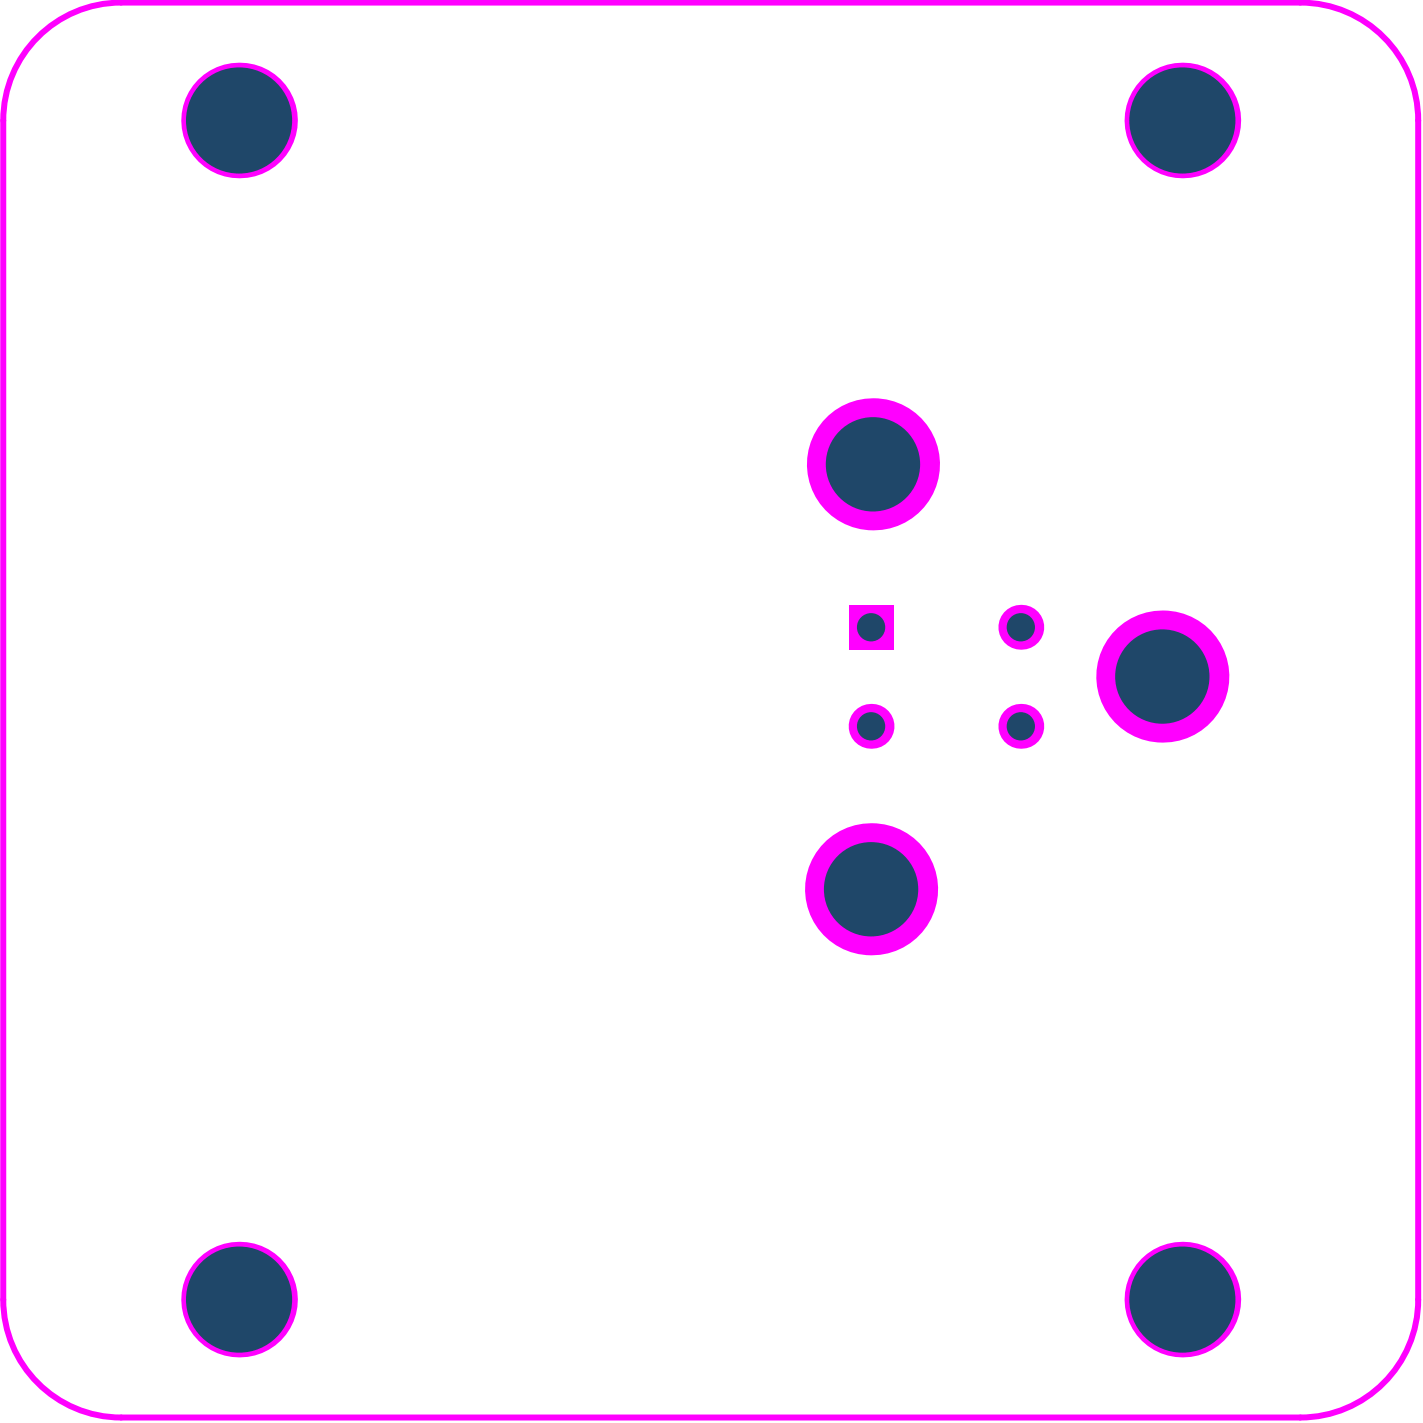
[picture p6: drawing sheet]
<svg xmlns="http://www.w3.org/2000/svg" width="201mm" height="201mm" viewBox="0 0 201 201" stroke-linecap="round" stroke-linejoin="round" font-family="sans-serif">
<path d="M4.8 5.8a16.6 16.6 0 0 1 12.3-5.4h166.3a16.6 16.6 0 0 1 16.7 16.6v166.3a16.6 16.6 0 0 1-16.7 16.7h-166.3a16.6 16.6 0 0 1-16.6-16.7v-166.3a16.6 16.6 0 0 1 4.3-11.2z" fill="none" stroke="#f0f" stroke-width=".84"/>
<circle cx="33.7" cy="183.3" r="8.2" fill="#f0f"/>
<circle cx="33.7" cy="183.3" r="7.5" fill="#1f4769"/>
<circle cx="166.8" cy="17" r="8.2" fill="#f0f"/>
<circle cx="166.8" cy="17" r="7.5" fill="#1f4769"/>
<circle cx="122.9" cy="102.5" r="3.2" fill="#f0f"/>
<circle cx="122.9" cy="102.5" r="2" fill="#1f4769"/>
<circle cx="144" cy="88.5" r="3.2" fill="#f0f"/>
<circle cx="144" cy="88.5" r="2" fill="#1f4769"/>
<circle cx="123.1" cy="65.5" r="9.3" fill="#f0f"/>
<circle cx="123.1" cy="65.5" r="6.7" fill="#1f4769"/>
<circle cx="164" cy="95.4" r="9.3" fill="#f0f"/>
<circle cx="164" cy="95.4" r="6.7" fill="#1f4769"/>
<circle cx="144" cy="102.5" r="3.2" fill="#f0f"/>
<circle cx="144" cy="102.5" r="2" fill="#1f4769"/>
<circle cx="122.9" cy="125.4" r="9.3" fill="#f0f"/>
<circle cx="122.9" cy="125.4" r="6.7" fill="#1f4769"/>
<circle cx="33.7" cy="17" r="8.2" fill="#f0f"/>
<circle cx="33.7" cy="17" r="7.5" fill="#1f4769"/>
<path d="M119.7 85.3h6.3v6.3h-6.3z" fill-rule="evenodd" fill="#f0f"/>
<circle cx="122.9" cy="88.5" r="2" fill="#1f4769"/>
<circle cx="166.8" cy="183.3" r="8.2" fill="#f0f"/>
<circle cx="166.8" cy="183.3" r="7.5" fill="#1f4769"/>
</svg>
